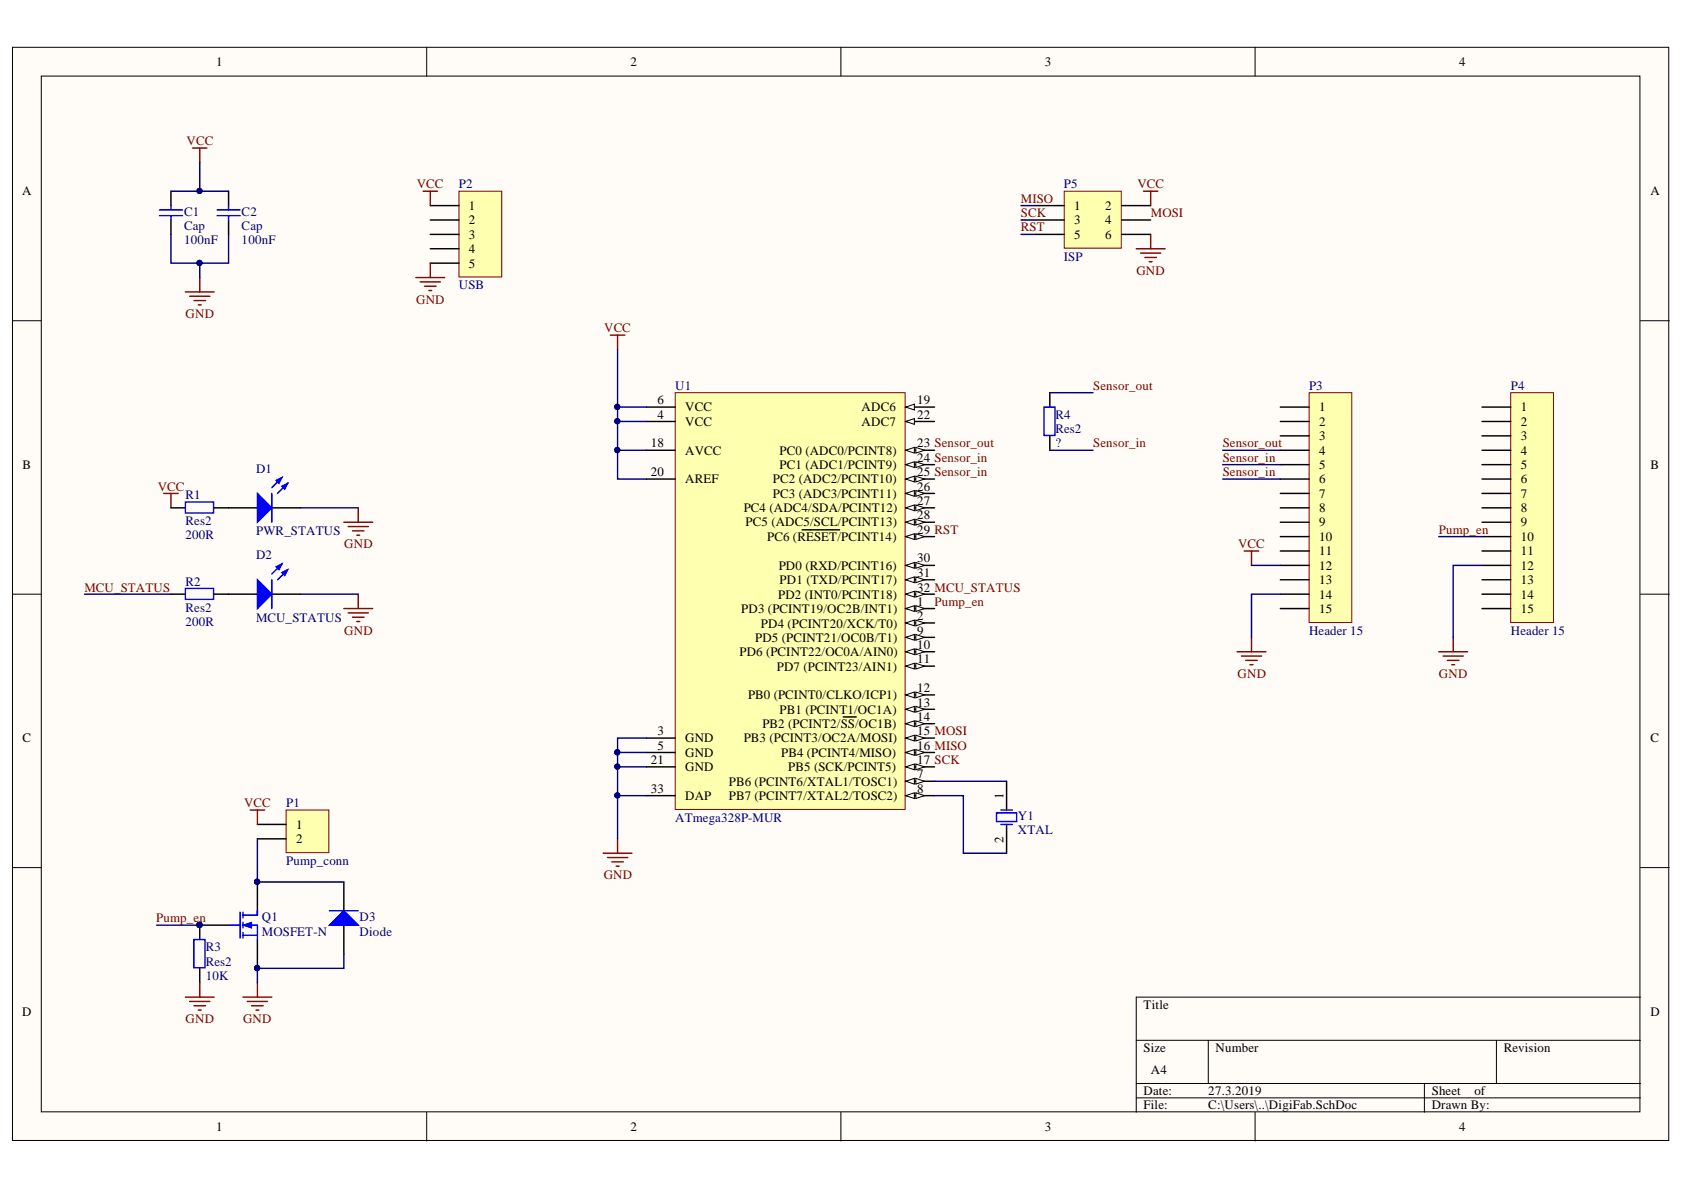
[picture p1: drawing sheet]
<svg xmlns="http://www.w3.org/2000/svg" width="297mm" height="210mm" viewBox="0 0 297 210" stroke-linecap="round" stroke-linejoin="round" font-family="sans-serif">
<defs><g id="words">
<g font-size="2.3">
<text x="38.1" y="11.7">1</text>
<text x="111.2" y="11.7">2</text>
<text x="184.3" y="11.7">3</text>
<text x="257.4" y="11.7">4</text>
<text x="3.9" y="34.5">A</text>
<text x="291.1" y="34.5">A</text>
<text x="82.7" y="37">1</text>
<text x="82.7" y="39.5">2</text>
<text x="189.5" y="37">1</text>
<text x="189.5" y="39.5">3</text>
<text x="195" y="37">2</text>
<text x="195" y="39.5">4</text>
<text x="82.7" y="42.1">3</text>
<text x="82.7" y="44.7">4</text>
<text x="82.7" y="47.2">5</text>
<text x="189.5" y="42.1">5</text>
<text x="195" y="42.1">6</text>
<text x="116" y="71.3">6</text>
<text x="161.8" y="71.3">19</text>
<text x="116" y="73.8">4</text>
<text x="120.9" y="72.6">VCC</text>
<text x="120.9" y="75.1">VCC</text>
<text x="152" y="72.6">ADC6</text>
<text x="152" y="75.1">ADC7</text>
<text x="161.8" y="73.8">22</text>
<text x="232.7" y="72.6">1</text>
<text x="232.7" y="75.1">2</text>
<text x="232.7" y="77.6">3</text>
<text x="268.3" y="72.6">1</text>
<text x="268.3" y="75.1">2</text>
<text x="268.3" y="77.6">3</text>
<text x="4" y="82.7">B</text>
<text x="114.8" y="78.9">18</text>
<text x="114.8" y="84">20</text>
<text x="120.9" y="80.2">AVCC</text>
<text x="137.5" y="80.2">PC0 (ADC0/PCINT8)</text>
<text x="137.5" y="82.7">PC1 (ADC1/PCINT9)</text>
<text x="161.8" y="78.9">23 Sensor_out</text>
<text x="161.8" y="81.5">24 Sensor_in</text>
<text x="161.8" y="84">25 Sensor_in</text>
<text x="232.7" y="80.2">4</text>
<text x="232.7" y="82.7">5</text>
<text x="268.3" y="80.2">4</text>
<text x="268.3" y="82.7">5</text>
<text x="291.1" y="82.7">B</text>
<text x="120.9" y="85.3">AREF</text>
<text x="136.3" y="85.3">PC2 (ADC2/PCINT10)</text>
<text x="136.3" y="87.8">PC3 (ADC3/PCINT11)</text>
<text x="161.8" y="86.5">26</text>
<text x="161.8" y="89.1">27</text>
<text x="232.7" y="85.3">6</text>
<text x="232.7" y="87.8">7</text>
<text x="268.3" y="85.3">6</text>
<text x="268.3" y="87.8">7</text>
<text x="131.2" y="90.3">PC4 (ADC4/SDA/PCINT12)</text>
<text x="131.5" y="92.9">PC5 (ADC5/SCL/PCINT13)</text>
<text x="135.3" y="95.4">PC6 (RESET/PCINT14)</text>
<text x="161.8" y="94.1">29 RST</text>
<text x="161.8" y="91.6">28</text>
<text x="232.7" y="90.3">8</text>
<text x="232.7" y="92.9">9</text>
<text x="232.7" y="95.4">10</text>
<text x="268.3" y="90.3">8</text>
<text x="268.3" y="92.9">9</text>
<text x="268.3" y="95.4">10</text>
<text x="137.4" y="100.5">PD0 (RXD/PCINT16)</text>
<text x="161.8" y="99.2">30</text>
<text x="161.8" y="101.7">31</text>
<text x="232.7" y="97.9">11</text>
<text x="232.7" y="100.5">12</text>
<text x="268.3" y="97.9">11</text>
<text x="268.3" y="100.5">12</text>
<text x="137.3" y="105.6">PD2 (INT0/PCINT18)</text>
<text x="137.5" y="103">PD1 (TXD/PCINT17)</text>
<text x="161.8" y="104.4">32 MCU_STATUS</text>
<text x="161.8" y="106.9">1</text>
<text x="232.7" y="103">13</text>
<text x="232.7" y="105.6">14</text>
<text x="268.3" y="103">13</text>
<text x="268.3" y="105.6">14</text>
<text x="130.8" y="108.2">PD3 (PCINT19/OC2B/INT1)</text>
<text x="133.2" y="113.2">PD5 (PCINT21/OC0B/T1)</text>
<text x="134.2" y="110.7">PD4 (PCINT20/XCK/T0)</text>
<text x="161.8" y="109.4">2</text>
<text x="161.8" y="112">9</text>
<text x="232.7" y="108.2">15</text>
<text x="268.3" y="108.2">15</text>
<text x="130.4" y="115.8">PD6 (PCINT22/OC0A/AIN0)</text>
<text x="137" y="118.3">PD7 (PCINT23/AIN1)</text>
<text x="161.8" y="114.5">10</text>
<text x="161.8" y="117">11</text>
<text x="131.9" y="123.4">PB0 (PCINT0/CLKO/ICP1)</text>
<text x="137.5" y="125.9">PB1 (PCINT1/OC1A)</text>
<text x="161.8" y="122.1">12</text>
<text x="161.8" y="124.6">13</text>
<text x="4" y="131">C</text>
<text x="116" y="129.7">3</text>
<text x="120.9" y="131">GND</text>
<text x="131.2" y="131">PB3 (PCINT3/OC2A/MOSI)</text>
<text x="134.5" y="128.4">PB2 (PCINT2/SS/OC1B)</text>
<text x="161.8" y="127.2">14</text>
<text x="161.8" y="129.7">15 MOSI</text>
<text x="291.1" y="131">C</text>
<text x="114.8" y="134.8">21</text>
<text x="116" y="132.2">5</text>
<text x="120.9" y="133.5">GND</text>
<text x="120.9" y="136">GND</text>
<text x="137.8" y="133.5">PB4 (PCINT4/MISO)</text>
<text x="139" y="136">PB5 (SCK/PCINT5)</text>
<text x="161.8" y="137.3">7</text>
<text x="161.8" y="132.2">16 MISO</text>
<text x="161.8" y="134.8">17 SCK</text>
<text x="114.8" y="139.8">33</text>
<text x="120.9" y="141.1">DAP</text>
<text x="128.6" y="138.6">PB6 (PCINT6/XTAL1/TOSC1)</text>
<text x="128.6" y="141.1">PB7 (PCINT7/XTAL2/TOSC2)</text>
<text x="161.8" y="139.8">8</text>
<text x="177" y="140.9" transform="rotate(-90 177 140.9)">1</text>
<text x="52.3" y="146.2">1</text>
<text x="52.3" y="148.7">2</text>
<text x="177" y="148.6" transform="rotate(-90 177 148.6)">2</text>
<text x="3.9" y="179.2">D</text>
<text x="201.7" y="177.9">Title</text>
<text x="291.1" y="179.2">D</text>
<text x="201.7" y="185.6">Size</text>
<text x="214.4" y="185.6">Number</text>
<text x="265.2" y="185.6">Revision</text>
<text x="203" y="189.4">A4</text>
<text x="201.7" y="193.2">Date:</text>
<text x="201.7" y="195.7">File:</text>
<text x="213.1" y="193.2">27.3.2019</text>
<text x="213.1" y="195.7">C:\Users\..\DigiFab.SchDoc</text>
<text x="252.5" y="193.2">Sheet</text>
<text x="252.5" y="195.7">Drawn By:</text>
<text x="260.1" y="193.2">of</text>
<text x="38.1" y="199.5">1</text>
<text x="111.2" y="199.5">2</text>
<text x="184.3" y="199.5">3</text>
<text x="257.4" y="199.5">4</text>
</g>
<g font-size="2.3" fill="#800000">
<text x="32.9" y="25.6">VCC</text>
<text x="73.5" y="33.2">VCC</text>
<text x="180.1" y="35.7">MISO</text>
<text x="200.6" y="33.2">VCC</text>
<text x="180.1" y="38.3">SCK</text>
<text x="180.1" y="40.8">RST</text>
<text x="203" y="38.3">MOSI</text>
<text x="73.4" y="53.6">GND</text>
<text x="200.4" y="48.5">GND</text>
<text x="32.7" y="56.1">GND</text>
<text x="106.6" y="58.6">VCC</text>
<text x="192.8" y="68.8">Sensor_out</text>
<text x="192.8" y="78.9">Sensor_in</text>
<text x="215.7" y="78.9">Sensor_out</text>
<text x="215.7" y="81.5">Sensor_in</text>
<text x="215.7" y="84">Sensor_in</text>
<text x="27.8" y="86.5">VCC</text>
<text x="253.8" y="94.1">Pump_en</text>
<text x="60.7" y="96.7">GND</text>
<text x="218.4" y="96.7">VCC</text>
<text x="14.9" y="104.4">MCU_STATUS</text>
<text x="164.8" y="106.9">Pump_en</text>
<text x="60.7" y="112">GND</text>
<text x="218.3" y="119.6">GND</text>
<text x="253.8" y="119.6">GND</text>
<text x="43" y="142.4">VCC</text>
<text x="106.5" y="155">GND</text>
<text x="27.6" y="162.7">Pump_en</text>
<text x="32.7" y="180.5">GND</text>
<text x="42.9" y="180.5">GND</text>
</g>
<g font-size="2.3" fill="#000080">
<text x="80.9" y="33.2">P2</text>
<text x="187.7" y="33.2">P5</text>
<text x="32.5" y="38">C1</text>
<text x="32.5" y="40.6">Cap</text>
<text x="42.6" y="38">C2</text>
<text x="42.6" y="40.6">Cap</text>
<text x="32.5" y="43.1">100nF</text>
<text x="42.6" y="43.1">100nF</text>
<text x="187.7" y="46">ISP</text>
<text x="80.9" y="51">USB</text>
<text x="119.1" y="68.8">U1</text>
<text x="230.9" y="68.8">P3</text>
<text x="266.5" y="68.8">P4</text>
<text x="186.2" y="73.8">R4</text>
<text x="186.2" y="76.4">Res2</text>
<text x="45.2" y="83.5">D1</text>
<text x="186.2" y="78.9">?</text>
<text x="32.7" y="88">R1</text>
<text x="32.7" y="95.1">200R</text>
<text x="32.7" y="92.6">Res2</text>
<text x="45.2" y="94.4">PWR_STATUS</text>
<text x="45.2" y="98.7">D2</text>
<text x="32.7" y="103.3">R2</text>
<text x="32.7" y="107.9">Res2</text>
<text x="32.7" y="110.4">200R</text>
<text x="45.2" y="109.7">MCU_STATUS</text>
<text x="230.9" y="112">Header 15</text>
<text x="266.5" y="112">Header 15</text>
<text x="50.5" y="142.4">P1</text>
<text x="119.1" y="144.9">ATmega328P-MUR</text>
<text x="179.6" y="144.7">Y1</text>
<text x="179.6" y="147.2">XTAL</text>
<text x="50.5" y="152.5">Pump_conn</text>
<text x="36.3" y="167.8">R3</text>
<text x="46.2" y="162.4">Q1</text>
<text x="46.2" y="165">MOSFET-N</text>
<text x="63.4" y="162.4">D3</text>
<text x="63.4" y="165">Diode</text>
<text x="36.3" y="172.9">10K</text>
<text x="36.3" y="170.3">Res2</text>
</g>
</g></defs>
<g fill="#fffcf8" stroke="#000" stroke-width=".18">
<path d="M2.2 8.3h292.1v192.9h-292.1z"/>
<path d="M7.3 13.4h282v182.7h-282z"/>
</g>
<g fill="none" stroke="#000" stroke-width=".18">
<path d="M75.3 8.3v5.1M148.3 8.3v5.1M221.4 8.3v5.1M2.2 56.6h5.1M289.4 56.6h5M2.2 104.8h5.1M289.4 104.8h5M2.2 153h5.1M289.4 153h5M289.4 175.9h-89v20.3M75.3 196.2v5.1M148.3 196.2v5.1"/>
<path d="M200.4 183.5h89M200.4 191.1h89M200.4 193.7h89M213.1 183.5v7.6M221.4 196.2v5.1M251.2 191.1v5.1M264 183.5v7.6"/>
</g>
<path d="M119.1 69.3h40.6v73.5h-40.6z" fill="#ffffb0" stroke="#800000" stroke-width=".18"/>
<path d="M159.8 94.7h5" fill="none" stroke="#000" stroke-width=".25"/>
<path d="M159.8 94.7l1.5-.6v1.1z" fill="#fffcf8"/>
<path d="M159.8 94.7l1.5-.6v1.1z" fill="none" stroke="#000" stroke-width=".18"/>
<path d="M161.5 94.1l1.6 .6-1.6 .5z" fill="#fffcf8"/>
<path d="M161.5 94.1l1.6 .6-1.6 .5z" fill="none" stroke="#000" stroke-width=".18"/>
<path d="M141.5 93.5h2.7M144.3 93.5h1.1M145.5 93.5h1.2M146.8 93.5h1.3M159.8 99.7h5" fill="none" stroke="#000" stroke-width=".25"/>
<path d="M159.8 99.7l1.5-.5v1z" fill="#fffcf8"/>
<path d="M159.8 99.7l1.5-.5v1z" fill="none" stroke="#000" stroke-width=".18"/>
<path d="M161.5 99.2l1.6 .5-1.6 .5z" fill="#fffcf8"/>
<path d="M161.5 99.2l1.6 .5-1.6 .5z" fill="none" stroke="#000" stroke-width=".18"/>
<path d="M159.8 102.3h5" fill="none" stroke="#000" stroke-width=".25"/>
<path d="M159.8 102.3l1.5-.5v1z" fill="#fffcf8"/>
<path d="M159.8 102.3l1.5-.5v1z" fill="none" stroke="#000" stroke-width=".18"/>
<path d="M161.5 101.8l1.6 .5-1.6 .5z" fill="#fffcf8"/>
<path d="M161.5 101.8l1.6 .5-1.6 .5z" fill="none" stroke="#000" stroke-width=".18"/>
<path d="M159.8 104.8h5" fill="none" stroke="#000" stroke-width=".25"/>
<path d="M159.8 104.8l1.5-.5v1z" fill="#fffcf8"/>
<path d="M159.8 104.8l1.5-.5v1z" fill="none" stroke="#000" stroke-width=".18"/>
<path d="M161.5 104.3l1.6 .5-1.6 .5z" fill="#fffcf8"/>
<path d="M161.5 104.3l1.6 .5-1.6 .5z" fill="none" stroke="#000" stroke-width=".18"/>
<path d="M159.8 109.9h5" fill="none" stroke="#000" stroke-width=".25"/>
<path d="M159.8 109.9l1.5-.5v1z" fill="#fffcf8"/>
<path d="M159.8 109.9l1.5-.5v1z" fill="none" stroke="#000" stroke-width=".18"/>
<path d="M161.5 109.4l1.6 .5-1.6 .5z" fill="#fffcf8"/>
<path d="M161.5 109.4l1.6 .5-1.6 .5z" fill="none" stroke="#000" stroke-width=".18"/>
<path d="M114 71.8h5.1M114 132.7h5.1M159.8 137.8h5" fill="none" stroke="#000" stroke-width=".25"/>
<path d="M159.8 137.8l1.5-.5v1z" fill="#fffcf8"/>
<path d="M159.8 137.8l1.5-.5v1z" fill="none" stroke="#000" stroke-width=".18"/>
<path d="M161.5 137.3l1.6 .5-1.6 .5z" fill="#fffcf8"/>
<path d="M161.5 137.3l1.6 .5-1.6 .5z" fill="none" stroke="#000" stroke-width=".18"/>
<path d="M159.8 140.3h5" fill="none" stroke="#000" stroke-width=".25"/>
<path d="M159.8 140.3l1.5-.5v1.1z" fill="#fffcf8"/>
<path d="M159.8 140.3l1.5-.5v1.1z" fill="none" stroke="#000" stroke-width=".18"/>
<path d="M161.5 139.8l1.6 .5-1.6 .6z" fill="#fffcf8"/>
<path d="M161.5 139.8l1.6 .5-1.6 .6z" fill="none" stroke="#000" stroke-width=".18"/>
<path d="M159.8 112.4h5" fill="none" stroke="#000" stroke-width=".25"/>
<path d="M159.8 112.4l1.5-.5v1z" fill="#fffcf8"/>
<path d="M159.8 112.4l1.5-.5v1z" fill="none" stroke="#000" stroke-width=".18"/>
<path d="M161.5 111.9l1.6 .5-1.6 .5z" fill="#fffcf8"/>
<path d="M161.5 111.9l1.6 .5-1.6 .5z" fill="none" stroke="#000" stroke-width=".18"/>
<path d="M159.8 115h5" fill="none" stroke="#000" stroke-width=".25"/>
<path d="M159.8 115l1.5-.5v1z" fill="#fffcf8"/>
<path d="M159.8 115l1.5-.5v1z" fill="none" stroke="#000" stroke-width=".18"/>
<path d="M161.5 114.5l1.6 .5-1.6 .5z" fill="#fffcf8"/>
<path d="M161.5 114.5l1.6 .5-1.6 .5z" fill="none" stroke="#000" stroke-width=".18"/>
<path d="M159.8 117.5h5" fill="none" stroke="#000" stroke-width=".25"/>
<path d="M159.8 117.5l1.5-.5v1z" fill="#fffcf8"/>
<path d="M159.8 117.5l1.5-.5v1z" fill="none" stroke="#000" stroke-width=".18"/>
<path d="M161.5 117l1.6 .5-1.6 .5z" fill="#fffcf8"/>
<path d="M161.5 117l1.6 .5-1.6 .5z" fill="none" stroke="#000" stroke-width=".18"/>
<path d="M159.8 122.6h5" fill="none" stroke="#000" stroke-width=".25"/>
<path d="M159.8 122.6l1.5-.5v1z" fill="#fffcf8"/>
<path d="M159.8 122.6l1.5-.5v1z" fill="none" stroke="#000" stroke-width=".18"/>
<path d="M161.5 122.1l1.6 .5-1.6 .5z" fill="#fffcf8"/>
<path d="M161.5 122.1l1.6 .5-1.6 .5z" fill="none" stroke="#000" stroke-width=".18"/>
<path d="M159.8 125.1h5" fill="none" stroke="#000" stroke-width=".25"/>
<path d="M159.8 125.1l1.5-.5v1z" fill="#fffcf8"/>
<path d="M159.8 125.1l1.5-.5v1z" fill="none" stroke="#000" stroke-width=".18"/>
<path d="M161.5 124.6l1.6 .5-1.6 .5z" fill="#fffcf8"/>
<path d="M161.5 124.6l1.6 .5-1.6 .5z" fill="none" stroke="#000" stroke-width=".18"/>
<path d="M159.8 127.7h5" fill="none" stroke="#000" stroke-width=".25"/>
<path d="M159.8 127.7l1.5-.6v1.1z" fill="#fffcf8"/>
<path d="M159.8 127.7l1.5-.6v1.1z" fill="none" stroke="#000" stroke-width=".18"/>
<path d="M161.5 127.1l1.6 .6-1.6 .5z" fill="#fffcf8"/>
<path d="M161.5 127.1l1.6 .6-1.6 .5z" fill="none" stroke="#000" stroke-width=".18"/>
<path d="M148.8 126.5h1M149.9 126.5h1.1M159.8 130.2h5" fill="none" stroke="#000" stroke-width=".25"/>
<path d="M159.8 130.2l1.5-.5v1z" fill="#fffcf8"/>
<path d="M159.8 130.2l1.5-.5v1z" fill="none" stroke="#000" stroke-width=".18"/>
<path d="M161.5 129.7l1.6 .5-1.6 .5z" fill="#fffcf8"/>
<path d="M161.5 129.7l1.6 .5-1.6 .5z" fill="none" stroke="#000" stroke-width=".18"/>
<path d="M159.8 132.7h5" fill="none" stroke="#000" stroke-width=".25"/>
<path d="M159.8 132.7l1.5-.5v1z" fill="#fffcf8"/>
<path d="M159.8 132.7l1.5-.5v1z" fill="none" stroke="#000" stroke-width=".18"/>
<path d="M161.5 132.2l1.6 .5-1.6 .5z" fill="#fffcf8"/>
<path d="M161.5 132.2l1.6 .5-1.6 .5z" fill="none" stroke="#000" stroke-width=".18"/>
<path d="M159.8 135.3h5" fill="none" stroke="#000" stroke-width=".25"/>
<path d="M159.8 135.3l1.5-.5v1z" fill="#fffcf8"/>
<path d="M159.8 135.3l1.5-.5v1z" fill="none" stroke="#000" stroke-width=".18"/>
<path d="M161.5 134.8l1.6 .5-1.6 .5z" fill="#fffcf8"/>
<path d="M161.5 134.8l1.6 .5-1.6 .5z" fill="none" stroke="#000" stroke-width=".18"/>
<path d="M114 79.4h5.1M159.8 79.4h5M114 84.5h5.1M114 135.3h5.1" fill="none" stroke="#000" stroke-width=".25"/>
<path d="M159.8 79.4l1.5-.5v1z" fill="#fffcf8"/>
<path d="M159.8 79.4l1.5-.5v1z" fill="none" stroke="#000" stroke-width=".18"/>
<path d="M161.5 78.9l1.6 .5-1.6 .5z" fill="#fffcf8"/>
<path d="M161.5 78.9l1.6 .5-1.6 .5z" fill="none" stroke="#000" stroke-width=".18"/>
<path d="M159.8 82h5" fill="none" stroke="#000" stroke-width=".25"/>
<path d="M159.8 82l1.5-.5v1z" fill="#fffcf8"/>
<path d="M159.8 82l1.5-.5v1z" fill="none" stroke="#000" stroke-width=".18"/>
<path d="M161.5 81.5l1.6 .5-1.6 .5z" fill="#fffcf8"/>
<path d="M161.5 81.5l1.6 .5-1.6 .5z" fill="none" stroke="#000" stroke-width=".18"/>
<path d="M159.8 84.5h5" fill="none" stroke="#000" stroke-width=".25"/>
<path d="M159.8 84.5l1.5-.5v1z" fill="#fffcf8"/>
<path d="M159.8 84.5l1.5-.5v1z" fill="none" stroke="#000" stroke-width=".18"/>
<path d="M161.5 84l1.6 .5-1.6 .5z" fill="#fffcf8"/>
<path d="M161.5 84l1.6 .5-1.6 .5z" fill="none" stroke="#000" stroke-width=".18"/>
<path d="M159.8 87h5" fill="none" stroke="#000" stroke-width=".25"/>
<path d="M159.8 87l1.5-.5v1z" fill="#fffcf8"/>
<path d="M159.8 87l1.5-.5v1z" fill="none" stroke="#000" stroke-width=".18"/>
<path d="M161.5 86.5l1.6 .5-1.6 .5z" fill="#fffcf8"/>
<path d="M161.5 86.5l1.6 .5-1.6 .5z" fill="none" stroke="#000" stroke-width=".18"/>
<path d="M159.8 89.6h5" fill="none" stroke="#000" stroke-width=".25"/>
<path d="M159.8 89.6l1.5-.5v1z" fill="#fffcf8"/>
<path d="M159.8 89.6l1.5-.5v1z" fill="none" stroke="#000" stroke-width=".18"/>
<path d="M161.5 89.1l1.6 .5-1.6 .5z" fill="#fffcf8"/>
<path d="M161.5 89.1l1.6 .5-1.6 .5z" fill="none" stroke="#000" stroke-width=".18"/>
<path d="M159.8 92.1h5" fill="none" stroke="#000" stroke-width=".25"/>
<path d="M159.8 92.1l1.5-.5v1z" fill="#fffcf8"/>
<path d="M159.8 92.1l1.5-.5v1z" fill="none" stroke="#000" stroke-width=".18"/>
<path d="M161.5 91.6l1.6 .5-1.6 .5z" fill="#fffcf8"/>
<path d="M161.5 91.6l1.6 .5-1.6 .5z" fill="none" stroke="#000" stroke-width=".18"/>
<path d="M114 74.3h5.1M159.8 71.8h5M114 130.2h5.1" fill="none" stroke="#000" stroke-width=".25"/>
<path d="M159.8 71.8l1.5-.5v1z" fill="#fffcf8"/>
<path d="M159.8 71.8l1.5-.5v1z" fill="none" stroke="#000" stroke-width=".18"/>
<path d="M159.8 74.3h5" fill="none" stroke="#000" stroke-width=".25"/>
<path d="M159.8 74.3l1.5-.5v1.1z" fill="#fffcf8"/>
<path d="M159.8 74.3l1.5-.5v1.1z" fill="none" stroke="#000" stroke-width=".18"/>
<path d="M159.8 107.3h5M114 140.3h5.1" fill="none" stroke="#000" stroke-width=".25"/>
<path d="M159.8 107.3l1.5-.5v1.1z" fill="#fffcf8"/>
<path d="M159.8 107.3l1.5-.5v1.1z" fill="none" stroke="#000" stroke-width=".18"/>
<path d="M161.5 106.8l1.6 .5-1.6 .6z" fill="#fffcf8"/>
<path d="M161.5 106.8l1.6 .5-1.6 .6z" fill="none" stroke="#000" stroke-width=".18"/>
<path d="M45.4 155.6v5.1M35.2 170.8v2.5M40.3 163.2h-5.1v2.5M45.4 165.7v5.1" fill="none" stroke="#000" stroke-width=".25"/>
<g fill="#000080" stroke="#000080" stroke-width=".18">
<circle cx="35.2" cy="163.1" r=".46"/>
<circle cx="45.4" cy="155.5" r=".46"/>
<circle cx="45.4" cy="170.8" r=".46"/>
</g>
<path d="M34.2 165.7h2v5h-2zM40.3 163.2h2.1M42.4 160.9v4.6M42.9 161.4h2.5M42.9 163.2h2.5v2.5M42.9 165h2.5M42.9 160.9v1M42.9 162.7v1M42.9 164.5v1" fill="none" stroke="#00f" stroke-width=".25"/>
<path d="M32.7 175.9h5.1M33.5 176.6h3.5M34.2 177.4h2.1M35 178.2h.5M35.2 173.3v2.6M42.9 175.9h5M43.6 176.6h3.6M44.4 177.4h2M45.1 178.2h.6M45.4 173.3v2.6" fill="none" stroke="#800000" stroke-width=".25"/>
<path d="M42.9 163.2l1.5-.5v1z" fill="#00f"/>
<path d="M42.9 163.2l1.5-.5v1z" fill="none" stroke="#00f" stroke-width=".18"/>
<path d="M45.4 160.7v.7" fill="none" stroke="#00f" stroke-width=".25"/>
<g fill="#000080" stroke="#000080" stroke-width=".18">
<circle cx="45.4" cy="155.5" r=".46"/>
<circle cx="35.2" cy="163.1" r=".46"/>
<circle cx="45.4" cy="170.8" r=".46"/>
</g>
<path d="M27.6 163.2h7.6" fill="none" stroke="#000080" stroke-width=".25"/>
<path d="M60.6 155.6v5.1M60.6 163.2v5.1" fill="none" stroke="#000" stroke-width=".25"/>
<path d="M58.1 163.2l2.5-2.5 2.6 2.5z" fill="#00f"/>
<path d="M58.1 163.2l2.5-2.5 2.6 2.5zM58.1 160.7h5.1" fill="none" stroke="#00f" stroke-width=".25"/>
<path d="M45.4 148v7.6h15.2M60.6 168.3v2.5h-15.2v2.5" fill="none" stroke="#000080" stroke-width=".25"/>
<g fill="#000080" stroke="#000080" stroke-width=".18">
<circle cx="45.4" cy="170.8" r=".46"/>
<circle cx="45.4" cy="155.5" r=".46"/>
</g>
<path d="M50.5 142.9h7.5v7.5h-7.5z" fill="#ffffb0" stroke="#800000" stroke-width=".18"/>
<path d="M45.4 145.4h5.1M45.4 148h5.1" fill="none" stroke="#000" stroke-width=".25"/>
<path d="M81 33.7h7.5v15.2h-7.5z" fill="#ffffb0" stroke="#800000" stroke-width=".18"/>
<path d="M75.9 36.3h5.1M75.9 38.8h5.1M75.9 41.3h5.1M75.9 43.9h5.1M75.9 46.4h5.1" fill="none" stroke="#000" stroke-width=".25"/>
<path d="M230.9 69.3h7.5v40.5h-7.5z" fill="#ffffb0" stroke="#800000" stroke-width=".18"/>
<g fill="none" stroke="#000" stroke-width=".25">
<path d="M225.8 71.8h5.1M225.8 74.3h5.1M225.8 76.9h5.1M225.8 79.4h5.1M225.8 82h5.1M225.8 84.5h5.1M225.8 87h5.1M225.8 89.6h5.1M225.8 92.1h5.1M225.8 94.7h5.1M225.8 97.2h5.1M225.8 99.7h5.1"/>
<path d="M225.8 102.3h5.1M225.8 104.8h5.1M225.8 107.3h5.1"/>
</g>
<path d="M266.5 69.3h7.5v40.5h-7.5z" fill="#ffffb0" stroke="#800000" stroke-width=".18"/>
<g fill="none" stroke="#000" stroke-width=".25">
<path d="M261.4 71.8h5.1M261.4 74.3h5.1M261.4 76.9h5.1M261.4 79.4h5.1M261.4 82h5.1M261.4 84.5h5.1M261.4 87h5.1M261.4 89.6h5.1M261.4 92.1h5.1M261.4 94.7h5.1M261.4 97.2h5.1M261.4 99.7h5.1"/>
<path d="M261.4 102.3h5.1M261.4 104.8h5.1M261.4 107.3h5.1"/>
</g>
<path d="M187.7 33.7h10.1v10.1h-10.1z" fill="#ffffb0" stroke="#800000" stroke-width=".18"/>
<path d="M182.6 36.3h5.1M182.6 38.8h5.1M197.9 36.3h5.1M197.9 38.8h5.1M182.6 41.3h5.1M197.9 41.3h5.1M40.3 89.6h5.1M47.9 89.6h5.1" fill="none" stroke="#000" stroke-width=".25"/>
<path d="M180.1 36.3h2.5M180.1 38.8h2.5M180.1 41.3h2.5" fill="none" stroke="#000080" stroke-width=".25"/>
<g fill="none" stroke="#800000" stroke-width=".25">
<path d="M74.6 33.7h2.6M75.9 33.7v2.6M201.7 33.7h2.5M203 33.7v2.6M73.4 49h5M74.1 49.7h3.6M74.9 50.5h2M75.6 51.2h.6M75.9 46.4v2.6M107.7 59.1h2.5M108.9 59.1v2.6M200.4 43.9h5.1"/>
<path d="M201.2 44.6h3.5M201.9 45.4h2.1M202.7 46.2h.5M203 41.3v2.6"/>
</g>
<path d="M45.4 87l2.5 2.6-2.5 2.5z" fill="#00f"/>
<path d="M45.4 87l2.5 2.6-2.5 2.5zM49.7 84.2l-1.8 1.8M50.7 85.3l-1.7 1.7" fill="none" stroke="#00f" stroke-width=".25"/>
<path d="M49.7 85.8l1-.5-.5 1z" fill="#00f"/>
<path d="M49.7 85.8l1-.5-.5 1z" fill="none" stroke="#00f" stroke-width=".25"/>
<path d="M48.7 84.8l1-.6-.5 1.1z" fill="#00f"/>
<path d="M47.9 87v5.1M48.7 84.8l1-.6-.5 1.1z" fill="none" stroke="#00f" stroke-width=".25"/>
<path d="M40.3 104.8h5.1M47.9 104.8h5.1" fill="none" stroke="#000" stroke-width=".25"/>
<path d="M45.4 102.3l2.5 2.5-2.5 2.5z" fill="#00f"/>
<path d="M49.7 99.5l-1.8 1.8M45.4 102.3l2.5 2.5-2.5 2.5zM50.7 100.5l-1.7 1.8" fill="none" stroke="#00f" stroke-width=".25"/>
<path d="M49.7 101l1-.5-.5 1z" fill="#00f"/>
<path d="M49.7 101l1-.5-.5 1z" fill="none" stroke="#00f" stroke-width=".25"/>
<path d="M48.7 100l1-.5-.5 1z" fill="#00f"/>
<g fill="none" stroke="#00f" stroke-width=".25">
<path d="M28.1 37h4.1M28.1 38h4.1M30.2 36.3v.7M30.2 38v.8M38.3 37h4.1M38.3 38h4.1M40.3 36.3v.7M40.3 38v.8M184.2 71.8h1.9v5h-1.9zM32.7 88.6h5v1.9h-5zM48.7 100l1-.5-.5 1zM32.7 103.8h5v1.9h-5z"/>
<path d="M47.9 102.3v5M175.8 143.4h3.5v1.5h-3.5zM176.5 145.4h2.1M176.5 142.9h2.1"/>
</g>
<g fill="none" stroke="#800000" stroke-width=".25">
<path d="M34 26.1h2.5M35.2 26.1v2.6M32.7 51.5h5.1M33.5 52.3h3.5M34.2 53h2.1M35 53.8h.5M35.2 49v2.5M28.9 87h2.5M30.2 87v2.6M60.6 92.1h5.1M61.4 92.9h3.6M62.2 93.6h2"/>
<path d="M62.9 94.4h.5M63.2 89.6v2.5M219.5 97.2h2.5M220.8 97.2v2.5M60.6 107.3h5.1M61.4 108.1h3.6M62.2 108.9h2M62.9 109.6h.5M63.2 104.8v2.5M218.2 115h5.1M219 115.7h3.5M219.7 116.5h2.1"/>
<path d="M220.5 117.2h.5M220.8 112.4v2.6M253.8 115h5.1M254.6 115.7h3.5M255.3 116.5h2M256.1 117.2h.5M256.3 112.4v2.6M44.1 142.9h2.6M45.4 142.9v2.5M106.4 150.5h5.1M107.2 151.3h3.5M107.9 152h2.1"/>
<path d="M108.7 152.8h.5M108.9 148v2.5"/>
</g>
<g fill="none" stroke="#000080" stroke-width=".25">
<path d="M30.2 33.7h10.1M35.2 28.7v5M30.2 41.3v5.1h10.1v-5.1M35.2 46.4v2.6M108.9 61.7v22.8h5.1M108.9 71.8h5.1M108.9 74.3h5.1M108.9 79.4h5.1M185.2 79.4h7.6M185.2 69.3h7.6M215.7 79.4h10.1M53 89.6h10.2"/>
<path d="M215.7 82h10.1M215.7 84.5h10.1M220.8 99.7h5M253.8 94.7h7.6M261.4 99.7h-5.1v12.7M14.9 104.8h15.3M53 104.8h10.2M225.8 104.8h-5v7.6M108.9 132.7h5.1M108.9 135.3h5.1M114 130.2h-5.1v17.8M164.8 137.8h12.7"/>
<path d="M108.9 140.3h5.1M164.8 140.3h5.1v10.2h7.6"/>
</g>
<path d="M30.2 33.7v2.6M30.2 38.8v2.5M40.3 33.7v2.6M40.3 38.8v2.5M185.2 69.3v2.5M185.2 76.9v2.5M30.2 89.6h2.5M37.8 89.6h2.5M30.2 104.8h2.5M37.8 104.8h2.5M177.5 137.8v5.1M177.5 145.4v5.1" fill="none" stroke="#000" stroke-width=".25"/>
<g fill="#000080" stroke="#000080" stroke-width=".18">
<circle cx="35.2" cy="33.7" r=".46"/>
<circle cx="35.2" cy="46.4" r=".46"/>
<circle cx="108.9" cy="71.8" r=".46"/>
<circle cx="108.9" cy="74.3" r=".46"/>
<circle cx="108.9" cy="79.4" r=".46"/>
<circle cx="108.9" cy="132.7" r=".46"/>
<circle cx="108.9" cy="135.2" r=".46"/>
<circle cx="108.9" cy="140.3" r=".46"/>
</g>
<use href="#words"/>
</svg>
